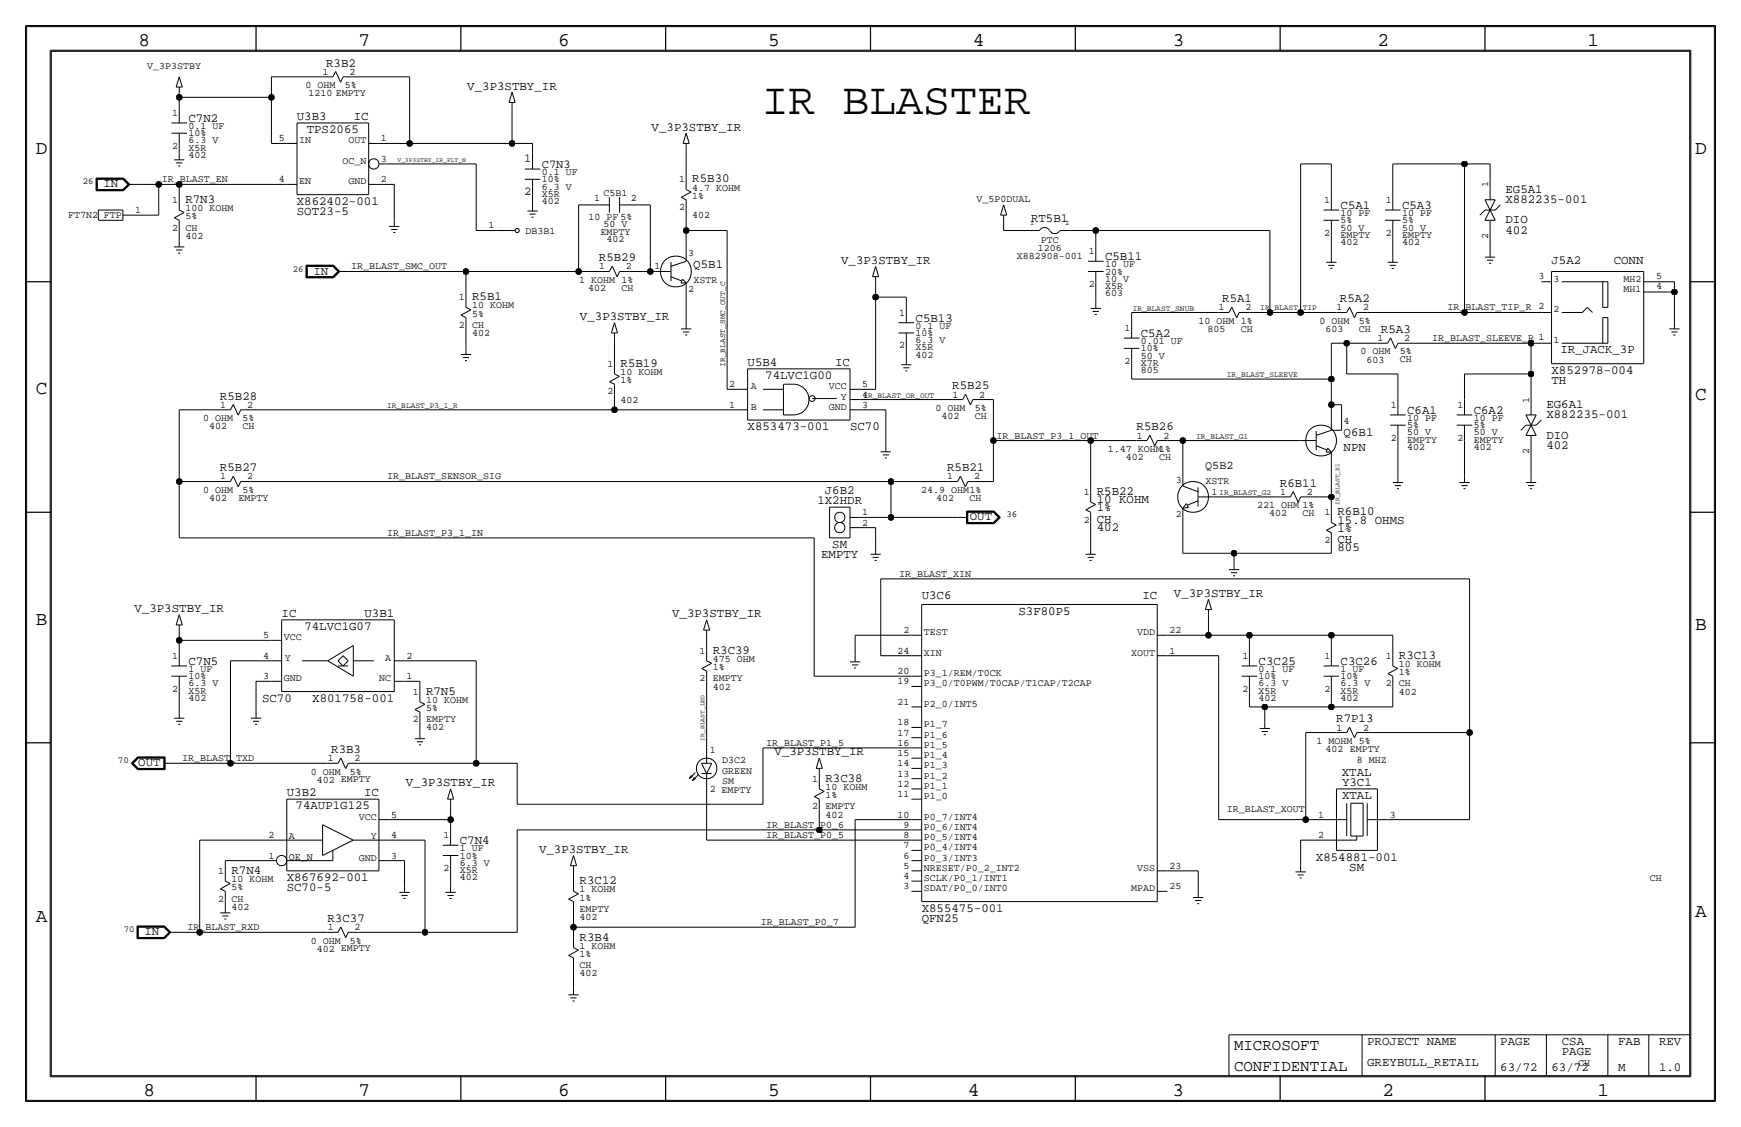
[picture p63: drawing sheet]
<svg xmlns="http://www.w3.org/2000/svg" width="432mm" height="279mm" viewBox="0 0 432 279" stroke-linecap="round" stroke-linejoin="round" font-family="sans-serif">
<defs><g id="words">
<text font-size="11.1" x="188.9" y="28.1">IR BLASTER</text>
<g font-size="4.8">
<text x="34.3" y="11.4">8</text>
<text x="88.9" y="11.4">7</text>
<text x="138.5" y="11.4">6</text>
<text x="190.5" y="11.4">5</text>
<text x="241.3" y="11.4">4</text>
<text x="290.8" y="11.4">3</text>
<text x="341.6" y="11.4">2</text>
<text x="393.7" y="11.4">1</text>
<text x="8.9" y="38.1">D</text>
<text x="420.4" y="38.1">D</text>
<text x="8.9" y="97.8">C</text>
<text x="420.4" y="99.1">C</text>
<text x="8.9" y="154.9">B</text>
<text x="420.4" y="156.2">B</text>
<text x="420.4" y="227.3">A</text>
<text x="8.9" y="228.6">A</text>
<text x="35.6" y="271.8">8</text>
<text x="88.9" y="271.8">7</text>
<text x="138.4" y="271.8">6</text>
<text x="190.5" y="271.8">5</text>
<text x="240" y="271.8">4</text>
<text x="290.8" y="271.8">3</text>
<text x="342.9" y="271.8">2</text>
<text x="396.2" y="271.8">1</text>
</g>
<g font-size="3.9">
<text x="306.1" y="260.4">MICROSOFT</text>
<text x="306.1" y="265.4">CONFIDENTIAL</text>
</g>
<g font-size="3.1">
<text x="80.9" y="16.5">R3B2</text>
<text x="115.9" y="22.2">V_3P3STBY_IR</text>
<text x="73.6" y="29.7">U3B3</text>
<text x="87.7" y="29.7">IC</text>
<text x="46.7" y="30.2">C7N2</text>
<text x="76.1" y="33">TPS2065</text>
<text x="161.6" y="32.4">V_3P3STBY_IR</text>
<text x="25.7" y="46.5">IN</text>
<text x="171.7" y="45.2">R5B30</text>
<text x="373.4" y="47.8">EG5A1</text>
<text x="46" y="50.3">R7N3</text>
<text x="73.6" y="53.3">SOT23-5</text>
<text x="73.6" y="50.8">X862402-001</text>
<text x="332.5" y="51.8">C5A1</text>
<text x="347.7" y="51.8">C5A3</text>
<text x="373.4" y="50.3">X882235-001</text>
<text x="255.7" y="55.1">RT5B1</text>
<text x="373.4" y="55.4">DIO</text>
<text x="373.4" y="57.9">402</text>
<text x="148.5" y="64.8">R5B29</text>
<text x="208.6" y="65.4">V_3P3STBY_IR</text>
<text x="274.1" y="64.5">C5B11</text>
<text x="384.8" y="65.5">J5A2</text>
<text x="400.2" y="65.5">CONN</text>
<text x="77.7" y="68.1">IN</text>
<text x="172" y="66.5">Q5B1</text>
<text x="117.1" y="74.4">R5B1</text>
<text x="303.1" y="74.9">R5A1</text>
<text x="332.3" y="74.9">R5A2</text>
<text x="143.8" y="79.3">V_3P3STBY_IR</text>
<text x="227.1" y="79.8">C5B13</text>
<text x="283" y="83.6">C5A2</text>
<text x="342.5" y="82.5">R5A3</text>
<text x="387" y="87.6">IR_JACK_3P</text>
<text x="153.9" y="90.9">R5B19</text>
<text x="185.4" y="90.7">U5B4</text>
<text x="189.8" y="94">74LVC1G00</text>
<text x="207.1" y="90.7">IC</text>
<text x="384.8" y="92.7">X852978-004</text>
<text x="384.8" y="95.2">TH</text>
<text x="54.6" y="99.1">R5B28</text>
<text x="236.2" y="96.5">R5B25</text>
<text x="383.5" y="101.1">EG6A1</text>
<text x="185.4" y="106.7">X853473-001</text>
<text x="210.8" y="106.7">SC70</text>
<text x="281.9" y="106.7">R5B26</text>
<text x="349" y="102.6">C6A1</text>
<text x="365.5" y="102.6">C6A2</text>
<text x="383.5" y="103.6">X882235-001</text>
<text x="333.2" y="111.8">NPN</text>
<text x="333.2" y="108.2">Q6B1</text>
<text x="383.5" y="108.7">DIO</text>
<text x="383.5" y="111.3">402</text>
<text x="54.6" y="116.8">R5B27</text>
<text x="234.9" y="116.8">R5B21</text>
<text x="202.7" y="125">1X2HDR</text>
<text x="204.6" y="122.4">J6B2</text>
<text x="272" y="124.7">10 KOHM</text>
<text x="272" y="122.7">R5B22</text>
<text x="317.4" y="120.6">R6B11</text>
<text x="240.5" y="129">OUT</text>
<text x="272" y="129.5">CH</text>
<text x="272" y="131.6">402</text>
<text x="272" y="126.7">1%</text>
<text x="331.7" y="129.8">15.8 OHMS</text>
<text x="331.7" y="131.8">1%</text>
<text x="331.7" y="127.8">R6B10</text>
<text x="206.4" y="135.9">SM</text>
<text x="331.7" y="134.6">CH</text>
<text x="331.7" y="136.7">805</text>
<text x="203.7" y="138.4">EMPTY</text>
<text x="228.6" y="148.6">U3C6</text>
<text x="283.3" y="148.6">IC</text>
<text x="291.2" y="147.9">V_3P3STBY_IR</text>
<text x="33.4" y="151.7">V_3P3STBY_IR</text>
<text x="69.8" y="152.9">IC</text>
<text x="90.4" y="152.9">U3B1</text>
<text x="166.7" y="153">V_3P3STBY_IR</text>
<text x="252.6" y="152.4">S3F80P5</text>
<text x="75.5" y="156.2">74LVC1G07</text>
<text x="46.7" y="164.8">C7N5</text>
<text x="176.8" y="162.1">R3C39</text>
<text x="312.2" y="164.8">C3C25</text>
<text x="332.5" y="164.8">C3C26</text>
<text x="347" y="163.3">R3C13</text>
<text x="65" y="174">SC70</text>
<text x="77.4" y="174">X801758-001</text>
<text x="105.7" y="172.2">R7N5</text>
<text x="331.4" y="179.1">R7P13</text>
<text x="34.3" y="190">OUT</text>
<text x="82.2" y="186.7">R3B3</text>
<text x="192.1" y="187.3">V_3P3STBY_IR</text>
<text x="71.1" y="197.4">U3B2</text>
<text x="90.3" y="197.4">IC</text>
<text x="100.7" y="194.9">V_3P3STBY_IR</text>
<text x="204.7" y="193.8">R3C38</text>
<text x="332.8" y="192.3">XTAL</text>
<text x="332.8" y="194.8">Y3C1</text>
<text x="73.3" y="200.7">74AUP1G125</text>
<text x="332.9" y="198.1">XTAL</text>
<text x="114" y="209.3">C7N4</text>
<text x="133.7" y="211.4">V_3P3STBY_IR</text>
<text x="326.4" y="213.4">X854881-001</text>
<text x="334.7" y="215.9">SM</text>
<text x="57.4" y="216.7">R7N4</text>
<text x="71.1" y="221">SC70-5</text>
<text x="71.1" y="218.4">X867692-001</text>
<text x="143.8" y="219.2">R3C12</text>
<text x="228.6" y="226.1">X855475-001</text>
<text x="35.8" y="231.9">IN</text>
<text x="81.2" y="228.6">R3C37</text>
<text x="143.8" y="233.2">R3B4</text>
<text x="228.6" y="228.6">QFN25</text>
<text x="339.1" y="259.1">PROJECT NAME</text>
<text x="372.1" y="259.1">PAGE</text>
<text x="387.4" y="259.1">CSA</text>
<text x="387.4" y="261.6">PAGE</text>
<text x="401.3" y="259.1">FAB</text>
<text x="411.5" y="259.1">REV</text>
<text x="339.1" y="264.2">GREYBULL_RETAIL</text>
<text x="372.1" y="265.4">63/72</text>
<text x="384.8" y="265.4">63/72</text>
<text x="401.3" y="265.4">M</text>
<text x="411.5" y="265.4">1.0</text>
</g>
<g font-size="3">
<text x="130" y="40.1">1</text>
<text x="134.4" y="41.7">C7N3</text>
<text x="130" y="48.3">2</text>
</g>
<text font-size="2.9" x="298.9" y="116.4">Q5B2</text>
<g font-size="2.5">
<text x="36.5" y="17.1">V_3P3STBY</text>
<text x="75.8" y="21.8">0 OHM</text>
<text x="76.5" y="23.9">1210 EMPTY</text>
<text x="80" y="18.5">1</text>
<text x="85.5" y="21.8">5%</text>
<text x="86.7" y="18.5">2</text>
<text x="42.7" y="28.7">1</text>
<text x="46.7" y="35.6">6.3 V</text>
<text x="46.7" y="33.8">10%</text>
<text x="46.7" y="32">0.1 UF</text>
<text x="69.1" y="35.1">5</text>
<text x="74.2" y="35.6">IN</text>
<text x="86.5" y="35.6">OUT</text>
<text x="94.5" y="35.1">1</text>
<text x="42.7" y="36.8">2</text>
<text x="46.7" y="39.1">402</text>
<text x="46.7" y="37.3">X5R</text>
<text x="85" y="40.6">OC_N</text>
<text x="94.5" y="40.1">3</text>
<text x="40.1" y="45.2">IR_BLAST_EN</text>
<text x="69.1" y="45.2">4</text>
<text x="74.2" y="45.7">EN</text>
<text x="86.5" y="45.7">GND</text>
<text x="94.5" y="45.2">2</text>
<text x="134.4" y="47">6.3 V</text>
<text x="134.4" y="45.2">10%</text>
<text x="134.4" y="43.4">0.1 UF</text>
<text x="168.4" y="45.2">1</text>
<text x="171.7" y="47.2">4.7 KOHM</text>
<text x="369.1" y="46.5" transform="rotate(-90 369.1 46.5)">1</text>
<text x="33.5" y="52.8">1</text>
<text x="42.7" y="50.3">1</text>
<text x="46" y="52.3">100 KOHM</text>
<text x="134.4" y="48.8">X5R</text>
<text x="134.4" y="50.5">402</text>
<text x="147.4" y="49.8">1</text>
<text x="149.7" y="48.5">C5B1</text>
<text x="156.5" y="49.8">2</text>
<text x="168.4" y="52.1">2</text>
<text x="171.7" y="49.3">1%</text>
<text x="242.2" y="50.1">V_5P0DUAL</text>
<text x="328.5" y="50.3">1</text>
<text x="332.5" y="53.6">10 PF</text>
<text x="343.7" y="50.3">1</text>
<text x="347.7" y="53.6">10 PF</text>
<text x="16.9" y="54.1">FT7N2</text>
<text x="25.8" y="54.1">FTP</text>
<text x="42.7" y="57.2">2</text>
<text x="46" y="57.2">CH</text>
<text x="46" y="59.2">402</text>
<text x="46" y="54.4">5%</text>
<text x="121.2" y="56.6">1</text>
<text x="130.3" y="57.9">DB3B1</text>
<text x="146" y="54.6">10 PF 5%</text>
<text x="148.9" y="58.2">EMPTY</text>
<text x="149.7" y="56.4">50 V</text>
<text x="150.4" y="59.9">402</text>
<text x="171.7" y="54.1">402</text>
<text x="328.5" y="58.4">2</text>
<text x="332.5" y="55.4">5%</text>
<text x="332.5" y="57.2">50 V</text>
<text x="332.5" y="58.9">EMPTY</text>
<text x="343.7" y="58.4">2</text>
<text x="347.7" y="55.4">5%</text>
<text x="347.7" y="57.2">50 V</text>
<text x="347.7" y="58.9">EMPTY</text>
<text x="369.1" y="59.1" transform="rotate(-90 369.1 59.1)">2</text>
<text x="170.7" y="63.5">3</text>
<text x="252.2" y="64.3">X882908-001</text>
<text x="257.4" y="62.2">1206</text>
<text x="258.1" y="60.2">PTC</text>
<text x="270" y="63">1</text>
<text x="332.5" y="60.7">402</text>
<text x="347.7" y="60.7">402</text>
<text x="87.1" y="66.8">IR_BLAST_SMC_OUT</text>
<text x="143.6" y="70.1">1 KOHM 1%</text>
<text x="148.6" y="66.8">1</text>
<text x="155.2" y="66.8">2</text>
<text x="162.3" y="66.8">1</text>
<text x="172" y="70.2">XSTR</text>
<text x="270" y="71.1">2</text>
<text x="274.1" y="71.6">X5R</text>
<text x="274.1" y="66.3">10 UF</text>
<text x="274.1" y="68.1">20%</text>
<text x="274.1" y="69.8">10 V</text>
<text x="381.5" y="69.1">3</text>
<text x="385.3" y="69.8">3</text>
<text x="402.7" y="69.8">MH2</text>
<text x="410.7" y="69.1">5</text>
<text x="410.7" y="71.6">4</text>
<text x="113.8" y="74.4">1</text>
<text x="117.1" y="76.5">10 KOHM</text>
<text x="145.8" y="72.1">402</text>
<text x="154.1" y="72">CH</text>
<text x="170.7" y="72.4">2</text>
<text x="274.1" y="73.4">603</text>
<text x="302.2" y="77">1</text>
<text x="308.9" y="77">2</text>
<text x="331.5" y="77">1</text>
<text x="338.1" y="77">2</text>
<text x="359" y="77">IR_BLAST_TIP_R 2</text>
<text x="385.3" y="77.5">2</text>
<text x="402.7" y="72.4">MH1</text>
<text x="113.8" y="81.3">2</text>
<text x="117.1" y="81.3">CH</text>
<text x="117.1" y="83.3">402</text>
<text x="117.1" y="78.5">5%</text>
<text x="223" y="78.2">1</text>
<text x="227.1" y="83.3">10%</text>
<text x="227.1" y="81.5">0.1 UF</text>
<text x="278.9" y="82">1</text>
<text x="297.3" y="80.3">10 OHM 1%</text>
<text x="299.5" y="82.3">805</text>
<text x="307.8" y="82.2">CH</text>
<text x="327.2" y="80.3">0 OHM</text>
<text x="328.7" y="82.3">603</text>
<text x="337" y="82.2">CH</text>
<text x="337" y="80.3">5%</text>
<text x="223" y="86.4">2</text>
<text x="227.1" y="86.9">X5R</text>
<text x="227.1" y="88.6">402</text>
<text x="227.1" y="85.1">6.3 V</text>
<text x="283" y="85.3">0.01 UF</text>
<text x="283" y="87.1">10%</text>
<text x="283" y="88.9">50 V</text>
<text x="337.4" y="87.9">0 OHM</text>
<text x="338.9" y="89.9">603</text>
<text x="341.6" y="84.6">1</text>
<text x="347.2" y="89.8">CH</text>
<text x="347.2" y="87.9">5%</text>
<text x="348.3" y="84.6">2</text>
<text x="355.2" y="84.6">IR_BLAST_SLEEVE_R 1</text>
<text x="385.3" y="85.1">1</text>
<text x="150.7" y="90.9">1</text>
<text x="153.9" y="93">10 KOHM</text>
<text x="153.9" y="95">1%</text>
<text x="278.9" y="90.2">2</text>
<text x="283" y="92.5">805</text>
<text x="283" y="90.7">X7R</text>
<text x="54.6" y="101.1">1</text>
<text x="61.3" y="101.1">2</text>
<text x="150.7" y="97.8">2</text>
<text x="153.9" y="99.8">402</text>
<text x="180.9" y="101.1">1</text>
<text x="180.9" y="96">2</text>
<text x="186.2" y="101.6">B</text>
<text x="186.2" y="96.5">A</text>
<text x="205.6" y="101.6">GND</text>
<text x="205.6" y="96.5">VCC</text>
<text x="208.6" y="99.1">Y</text>
<text x="213.9" y="98.6">4</text>
<text x="213.9" y="96">5</text>
<text x="213.9" y="101.1">3</text>
<text x="232" y="101.9">0 OHM</text>
<text x="236.2" y="98.6">1</text>
<text x="241.7" y="101.9">5%</text>
<text x="242.9" y="98.6">2</text>
<text x="345" y="101.1">1</text>
<text x="361.5" y="101.1">1</text>
<text x="379.2" y="99.8" transform="rotate(-90 379.2 99.8)">1</text>
<text x="50.4" y="104.4">0 OHM</text>
<text x="51.9" y="106.4">402</text>
<text x="60.1" y="106.3">CH</text>
<text x="60.1" y="104.4">5%</text>
<text x="233.5" y="103.9">402</text>
<text x="241.7" y="103.8">CH</text>
<text x="333.3" y="105.2">4</text>
<text x="349" y="106.2">5%</text>
<text x="349" y="104.4">10 PF</text>
<text x="349" y="108">50 V</text>
<text x="365.5" y="104.4">10 PF</text>
<text x="365.5" y="106.2">5%</text>
<text x="365.5" y="108">50 V</text>
<text x="247.1" y="108.7">IR_BLAST_P3_1_OUT</text>
<text x="274.7" y="112">1.47 KOHM1%</text>
<text x="281.9" y="108.7">1</text>
<text x="287.5" y="113.9">CH</text>
<text x="288.6" y="108.7">2</text>
<text x="345" y="109.2">2</text>
<text x="349" y="111.5">402</text>
<text x="349" y="109.7">EMPTY</text>
<text x="361.5" y="109.2">2</text>
<text x="365.5" y="111.5">402</text>
<text x="365.5" y="109.7">EMPTY</text>
<text x="379.2" y="112.5" transform="rotate(-90 379.2 112.5)">2</text>
<text x="54.6" y="118.9">1</text>
<text x="61.3" y="118.9">2</text>
<text x="96" y="118.9">IR_BLAST_SENSOR_SIG</text>
<text x="234.9" y="118.9">1</text>
<text x="241.6" y="118.9">2</text>
<text x="279.2" y="114">402</text>
<text x="291.6" y="119.6">3</text>
<text x="50.4" y="122.2">0 OHM</text>
<text x="51.9" y="124.2">402</text>
<text x="59.2" y="124.1">EMPTY</text>
<text x="60.1" y="122.2">5%</text>
<text x="228.5" y="122.2">24.9 OHM1%</text>
<text x="232.2" y="124.2">402</text>
<text x="240.5" y="124.1">CH</text>
<text x="268.8" y="122.7">1</text>
<text x="299" y="120">XSTR</text>
<text x="300.5" y="122.7">1</text>
<text x="311.8" y="126">221 OHM 1%</text>
<text x="317.5" y="122.7">1</text>
<text x="324.2" y="122.7">2</text>
<text x="213.9" y="130.3">2</text>
<text x="213.9" y="127.8">1</text>
<text x="268.8" y="129.5">2</text>
<text x="291.6" y="128.3">2</text>
<text x="314.8" y="128">402</text>
<text x="323" y="127.9">CH</text>
<text x="328.5" y="127.8">1</text>
<text x="96" y="132.8">IR_BLAST_P3_1_IN</text>
<text x="328.5" y="134.6">2</text>
<text x="223" y="143">IR_BLAST_XIN</text>
<text x="65.3" y="158.2">5</text>
<text x="70.4" y="158.7">VCC</text>
<text x="224.1" y="157">2</text>
<text x="229.1" y="157.5">TEST</text>
<text x="282" y="157.5">VDD</text>
<text x="290.1" y="157">22</text>
<text x="42.7" y="163.3">1</text>
<text x="46.7" y="166.6">1 UF</text>
<text x="65.3" y="163.3">4</text>
<text x="70.6" y="163.8">Y</text>
<text x="95.5" y="163.8">A</text>
<text x="100.8" y="163.3">2</text>
<text x="173.5" y="162.1">1</text>
<text x="176.8" y="164.1">475 OHM</text>
<text x="176.8" y="166.1">1%</text>
<text x="222.6" y="162.1">24</text>
<text x="222.6" y="167.1">20</text>
<text x="229.1" y="167.6">P3_1/REM/T0CK</text>
<text x="229.1" y="162.6">XIN</text>
<text x="280.6" y="162.6">XOUT</text>
<text x="290.1" y="162.1">1</text>
<text x="308.1" y="163.3">1</text>
<text x="312.2" y="166.6">0.1 UF</text>
<text x="328.5" y="163.3">1</text>
<text x="332.5" y="166.6">1 UF</text>
<text x="343.7" y="163.3">1</text>
<text x="347" y="167.4">1%</text>
<text x="347" y="165.4">10 KOHM</text>
<text x="42.7" y="171.5">2</text>
<text x="46.7" y="172">X5R</text>
<text x="46.7" y="173.7">402</text>
<text x="46.7" y="168.4">10%</text>
<text x="46.7" y="170.2">6.3 V</text>
<text x="65.3" y="168.4">3</text>
<text x="70.4" y="168.9">GND</text>
<text x="94" y="168.9">NC</text>
<text x="100.8" y="168.4">1</text>
<text x="102.4" y="172.2">1</text>
<text x="173.5" y="168.9">2</text>
<text x="176.8" y="168.9">EMPTY</text>
<text x="176.8" y="170.9">402</text>
<text x="222.6" y="169.7">19</text>
<text x="229.1" y="170.2">P3_0/T0PWM/T0CAP/T1CAP/T2CAP</text>
<text x="308.1" y="171.5">2</text>
<text x="312.2" y="173.7">402</text>
<text x="312.2" y="170.2">6.3 V</text>
<text x="312.2" y="168.4">10%</text>
<text x="312.2" y="172">X5R</text>
<text x="328.5" y="171.5">2</text>
<text x="332.5" y="168.4">10%</text>
<text x="332.5" y="173.7">402</text>
<text x="332.5" y="172">X5R</text>
<text x="332.5" y="170.2">6.3 V</text>
<text x="343.7" y="170.2">2</text>
<text x="347" y="170.2">CH</text>
<text x="347" y="172.2">402</text>
<text x="102.4" y="179.1">2</text>
<text x="105.7" y="174.2">10 KOHM</text>
<text x="105.7" y="176.3">5%</text>
<text x="105.7" y="179.1">EMPTY</text>
<text x="222.6" y="174.8">21</text>
<text x="222.6" y="179.8">18</text>
<text x="229.1" y="175.3">P2_0/INT5</text>
<text x="105.7" y="181.1">402</text>
<text x="190" y="184.9">IR_BLAST_P1_5</text>
<text x="222.6" y="182.4">17</text>
<text x="222.6" y="184.9">16</text>
<text x="229.1" y="185.4">P1_5</text>
<text x="229.1" y="180.3">P1_7</text>
<text x="229.1" y="182.9">P1_6</text>
<text x="326.5" y="184.4">1 MOHM 5%</text>
<text x="331.5" y="181.1">1</text>
<text x="338.1" y="181.1">2</text>
<text x="45.2" y="188.7">IR_BLAST_TXD</text>
<text x="81.3" y="188.7">1</text>
<text x="87.9" y="188.7">2</text>
<text x="176" y="186.7">1</text>
<text x="179.1" y="189.2">D3C2</text>
<text x="179.1" y="191.8">GREEN</text>
<text x="222.6" y="187.5">15</text>
<text x="222.6" y="190">14</text>
<text x="229.1" y="190.5">P1_3</text>
<text x="229.1" y="188">P1_4</text>
<text x="328.7" y="186.4">402 EMPTY</text>
<text x="336.5" y="189.2">8 MHZ</text>
<text x="77.1" y="192">0 OHM</text>
<text x="78.5" y="194.1">402 EMPTY</text>
<text x="86.8" y="192">5%</text>
<text x="176" y="196.3">2 EMPTY</text>
<text x="179.1" y="194.3">SM</text>
<text x="201.5" y="193.8">1</text>
<text x="204.7" y="197.9">1%</text>
<text x="204.7" y="195.8">10 KOHM</text>
<text x="222.6" y="192.5">13</text>
<text x="222.6" y="195.1">12</text>
<text x="222.6" y="197.6">11</text>
<text x="229.1" y="195.6">P1_1</text>
<text x="229.1" y="193">P1_2</text>
<text x="89" y="203.2">VCC</text>
<text x="97" y="202.7">5</text>
<text x="201.5" y="200.7">2</text>
<text x="204.7" y="202.7">402</text>
<text x="204.7" y="200.7">EMPTY</text>
<text x="222.6" y="202.7">10</text>
<text x="229.1" y="203.2">P0_7/INT4</text>
<text x="229.1" y="198.1">P1_0</text>
<text x="304.3" y="201.4">IR_BLAST_XOUT</text>
<text x="326.9" y="202.7">1</text>
<text x="344.7" y="202.7">3</text>
<text x="66.6" y="207.8">2</text>
<text x="71.6" y="208">A</text>
<text x="92" y="208">Y</text>
<text x="97" y="207.8">4</text>
<text x="110" y="207.8">1</text>
<text x="190" y="207.8">IR_BLAST_P0_5</text>
<text x="190" y="205.2">IR_BLAST_P0_6</text>
<text x="224.1" y="205.2">9</text>
<text x="224.1" y="207.8">8</text>
<text x="229.1" y="205.7">P0_6/INT4</text>
<text x="229.1" y="208.3">P0_5/INT4</text>
<text x="326.9" y="207.8">2</text>
<text x="66.6" y="212.9">1</text>
<text x="71.6" y="213.1">OE_N</text>
<text x="89" y="213.4">GND</text>
<text x="97" y="212.9">3</text>
<text x="110" y="215.9">2</text>
<text x="114" y="214.6">6.3 V</text>
<text x="114" y="211.1">1 UF</text>
<text x="114" y="212.9">10%</text>
<text x="224.1" y="210.3">7</text>
<text x="224.1" y="212.9">6</text>
<text x="224.1" y="215.4">5</text>
<text x="229.1" y="210.8">P0_4/INT4</text>
<text x="229.1" y="213.4">P0_3/INT3</text>
<text x="229.1" y="215.9">NRESET/P0_2_INT2</text>
<text x="282" y="215.9">VSS</text>
<text x="290.1" y="215.4">23</text>
<text x="54.1" y="216.7">1</text>
<text x="57.4" y="218.7">10 KOHM</text>
<text x="57.4" y="220.7">5%</text>
<text x="114" y="216.4">X5R</text>
<text x="114" y="218.2">402</text>
<text x="143.8" y="221.2">1 KOHM</text>
<text x="224.1" y="220.5">3</text>
<text x="224.1" y="217.9">4</text>
<text x="229.1" y="221">SDAT/P0_0/INT0</text>
<text x="229.1" y="218.4">SCLK/P0_1/INT1</text>
<text x="280.6" y="221">MPAD</text>
<text x="290.1" y="220.5">25</text>
<text x="409.2" y="218.4">CH</text>
<text x="54.1" y="223.5">2</text>
<text x="57.4" y="225.6">402</text>
<text x="57.4" y="223.5">CH</text>
<text x="143.8" y="223.3">1%</text>
<text x="143.8" y="226.1">EMPTY</text>
<text x="46.5" y="230.6">IR_BLAST_RXD</text>
<text x="77.1" y="233.9">0 OHM</text>
<text x="81.3" y="230.6">1</text>
<text x="86.8" y="233.9">5%</text>
<text x="87.9" y="230.6">2</text>
<text x="143.8" y="228.1">402</text>
<text x="188.7" y="229.4">IR_BLAST_P0_7</text>
<text x="78.5" y="236">402 EMPTY</text>
<text x="143.8" y="237.2">1%</text>
<text x="143.8" y="235.2">1 KOHM</text>
<text x="143.8" y="242.1">402</text>
<text x="143.8" y="240">CH</text>
<text x="391.4" y="264.2">CH</text>
</g>
<g font-size="2.3">
<text x="20.5" y="45.7">26</text>
<text x="72.6" y="67.3">26</text>
<text x="249.6" y="128.3">36</text>
<text x="29.3" y="189.2">70</text>
<text x="30.7" y="231.1">70</text>
</g>
<g font-size="2">
<text x="280.9" y="77">IR_BLAST_SNUB</text>
<text x="312.6" y="77">IR_BLAST_TIP</text>
<text x="179.8" y="90.9" transform="rotate(-90 179.8 90.9)">IR_BLAST_SMC_OUT_C</text>
<text x="304.3" y="93.5">IR_BLAST_SLEEVE</text>
<text x="96" y="101.1">IR_BLAST_P3_1_R</text>
<text x="214.1" y="98.6">IR_BLAST_OR_OUT</text>
<text x="296.7" y="108.7">IR_BLAST_G1</text>
<text x="302.4" y="122.7">IR_BLAST_G2</text>
</g>
<g font-size="1.7">
<text x="255.5" y="55.9">1</text>
<text x="264.2" y="55.9">2</text>
</g>
<g font-size="1.6">
<text x="98.6" y="40.1">V_3P3STBY_IR_FLT_N</text>
<text x="332.2" y="125.2" transform="rotate(-90 332.2 125.2)">IR_BLAST_E1</text>
<text x="174.8" y="183.6" transform="rotate(-90 174.8 183.6)">IR_BLAST_LED</text>
</g>
</g></defs>
<!-- layer: Nets -->
<g fill="none" stroke="#000" stroke-width=".25">
<path d="M67.3 19.1v5zM67.3 19.1h12.7zM87.6 19.1h14zM101.6 19v16.6zM44.4 24.1h22.9zM44.4 22.9v1.2zM44.4 24.1v2.6zM44.4 36.8v1.3zM67.3 24.1v11.5zM67.3 35.6h3.8zM94 35.6h7.6zM101.6 35.6h25.4z"/>
<path d="M127 35.6h5.1zM127 26.7v8.9zM132.1 35.6v2.5zM170.2 36.8v7.7zM33 53.3h6.4zM34.3 45.7h5.1zM39.4 45.7h5.1zM39.4 45.7v7.6zM44.4 57.2v2.5zM44.4 45.7v3.8zM44.4 45.7h26.7zM94 45.7h3.8z"/>
<path d="M94 40.6h24.1zM97.8 45.7v8.9zM118.1 40.6v16.6zM118.1 57.2h5.1zM132.1 48.3v2.5zM143.5 50.8h3.8zM143.5 50.8v16.5zM157.5 50.8h3.8zM161.3 50.8v16.5zM170.2 57.2h10.1zM170.2 52.1v5zM170.2 57.2v5z"/>
<path d="M180.3 57.1v39.4zM248.9 54.6v2.5zM248.9 57.2h6.4zM265.4 57.2h6.4zM271.8 57.2h43.2zM271.8 57.2v3.8zM315 57.1v20.4zM322.6 40.6v36.9zM322.6 40.6h7.6zM330.2 58.4v5.1zM330.2 40.6v7.7zM345.4 58.4v5.1z"/>
<path d="M345.4 40.6h17.8zM345.4 40.6v7.7zM363.2 40.6v36.9zM363.2 40.6h6.4zM369.6 57.2v5zM369.6 40.6v6.4zM86.4 67.3h29.2zM115.6 67.3v6.4zM115.6 67.3h27.9zM143.5 67.3h5.1zM156.2 67.3h5.1zM161.3 67.3h1.3z"/>
<path d="M170.2 72.4v7.6zM217.2 69.8v3.9zM217.2 73.7v22.8zM217.2 73.7h7.6zM224.8 73.7v2.5zM271.8 71.1v3.8zM280.7 77.5v2.5zM280.7 77.5h21.6zM309.9 77.5h5.1zM315 77.5h7.6zM322.6 77.5h8.9zM339.1 77.5h24.1z"/>
<path d="M363.2 77.5h19.1zM410.2 69.8h5.1zM410.2 72.4h5.1zM415.3 72.4v7.6zM415.3 69.9v2.5zM115.6 81.3v5.1zM152.4 83.8v6.4zM152.4 97.8v3.8zM180.3 96.5h2.6zM213.4 96.5h3.8zM213.4 99.1h22.8zM224.8 86.4v2.5z"/>
<path d="M243.8 99.1h2.6zM246.4 99.1v10.1zM280.7 90.2v3.8zM280.7 94h49.5zM330.2 94v6.3zM330.2 85.1v8.9zM330.2 85.1h3.8zM334 85.1h7.6zM334 85.1v7.6zM334 92.7h12.7zM346.7 92.7v6.4zM349.2 85.1h30.5z"/>
<path d="M363.2 92.7h16.5zM363.2 92.7v6.4zM379.7 85.1h2.6zM379.7 85.1v7.6zM379.7 92.7v7.6zM44.4 119.4v13.9zM44.4 101.6v17.8zM44.4 119.4h10.2zM44.4 101.6h10.2zM62.2 119.4h158.8zM62.2 101.6h90.2zM152.4 101.6h30.5z"/>
<path d="M213.4 101.6h6.3zM219.7 101.6v8.9zM221 119.4v8.9zM221 119.4h14zM242.6 119.4h3.8zM246.4 109.2v10.2zM246.4 109.2h24.1zM270.5 109.2v12.7zM270.5 109.2h11.4zM289.6 109.2h3.8zM293.4 109.2v8.9zM293.4 109.2h29.2z"/>
<path d="M330.2 100.3v3.8zM330.2 114.3v8.9zM330.2 100.3h2.5zM332.7 100.3v3.8zM346.7 109.2v8.9zM363.2 109.2v8.9zM379.7 110.5v7.6zM44.5 133.3h157.4zM201.9 133.3v34.3zM213.4 130.8h3.8zM213.4 128.3h7.6zM217.2 130.8v5.1z"/>
<path d="M221 128.3h16.5zM270.5 129.5v6.4zM293.4 137.2h12.7zM293.4 128.3v8.9zM301 123.2h16.5zM306.1 137.2h24.1zM306.1 137.2v2.5zM325.1 123.2h5.1zM330.2 134.6v2.6zM330.2 123.2v3.8zM44.4 156.2v2.6zM44.4 158.8h22.9z"/>
<path d="M44.4 158.7v2.6zM175.3 157.5v3.8zM212.1 157.5h14zM212.1 157.5v5.1zM218.4 143.5v19.1zM218.4 143.5h146.1zM289.6 157.5h10.1zM299.7 157.5h10.2zM299.7 152.4v5.1zM309.9 157.5h20.3zM309.9 157.5v3.8zM330.2 157.5v3.8z"/>
<path d="M330.2 157.5h15.2zM345.4 157.5v5.1zM364.5 143.5v38.1zM44.4 171.4v5.1zM57.1 163.8v25.4zM57.1 163.8h10.2zM63.5 168.9v7.6zM63.5 168.9h3.8zM100.3 168.9h3.8zM100.3 163.8h17.8zM104.1 179.1v2.5zM104.1 168.9v2.5z"/>
<path d="M118.1 163.8v25.4zM175.3 168.9v16.5zM201.9 167.6h24.2zM218.4 162.6h7.7zM289.6 162.6h12.7zM302.3 162.6v40.6zM309.9 175.3h3.8zM309.9 171.4v3.9zM313.7 175.3h16.5zM313.7 175.3v3.8zM330.2 171.4v3.9zM330.2 175.3h15.2z"/>
<path d="M345.4 170.2v5.1zM43.2 189.2h13.9zM57.1 189.2h24.2zM88.9 189.2h29.2zM111.8 199.4v3.8zM118.1 189.2h10.2zM128.3 199.4h60.9zM128.3 189.2v10.2zM175.3 195.6v12.7zM189.2 185.4h36.9zM189.2 185.4v14zM203.2 191.8v1.2z"/>
<path d="M323.8 181.6h7.7zM323.8 181.6v21.6zM339.1 181.6h25.4zM364.5 181.6v21.6zM49.5 208.3v22.8zM49.5 208.3h19.1zM55.9 213.4v2.5zM55.9 213.4h12.7zM96.5 213.4h3.8zM96.5 203.2h15.3zM96.5 208.3h8.9zM100.3 213.4v6.3z"/>
<path d="M105.4 208.3v22.8zM111.8 215.9v3.8zM111.8 203.2v2.5zM128.3 205.7h74.9zM128.3 205.7v25.4zM142.2 215.9v2.5zM175.3 208.3h50.8zM203.2 200.7v5zM203.2 205.7h22.9zM212.1 203.2v26.7zM212.1 203.2h14zM289.6 215.9h7.6z"/>
<path d="M297.2 215.9v5.1zM302.3 203.2h21.5zM322.6 208.3h6.3zM322.6 208.3v6.3zM323.8 203.2h5.1zM344.2 203.2h20.3zM44.4 231.1h5.1zM49.5 231.1h31.8zM55.9 223.5v1.3zM88.9 231.1h16.5zM105.4 231.1h22.9zM142.2 229.9v2.5z"/>
<path d="M142.2 226.1v3.8zM142.2 229.9h69.9zM142.2 240v5.1z"/>
</g>
<g fill="#000" stroke="#000" stroke-width=".25">
<circle cx="44.4" cy="24.1" r=".72"/>
<circle cx="67.3" cy="24.1" r=".72"/>
<circle cx="101.6" cy="35.6" r=".72"/>
<circle cx="127" cy="35.6" r=".72"/>
<circle cx="39.4" cy="45.7" r=".72"/>
<circle cx="44.4" cy="45.7" r=".72"/>
<circle cx="170.2" cy="57.2" r=".72"/>
<circle cx="271.8" cy="57.2" r=".72"/>
<circle cx="363.2" cy="40.6" r=".72"/>
<circle cx="115.6" cy="67.3" r=".72"/>
<circle cx="143.5" cy="67.3" r=".72"/>
<circle cx="161.3" cy="67.3" r=".72"/>
<circle cx="217.2" cy="73.7" r=".72"/>
<circle cx="315" cy="77.5" r=".72"/>
<circle cx="322.6" cy="77.5" r=".72"/>
<circle cx="363.2" cy="77.5" r=".72"/>
<circle cx="415.3" cy="72.4" r=".72"/>
<circle cx="330.2" cy="94" r=".72"/>
<circle cx="334" cy="85.1" r=".72"/>
<circle cx="379.7" cy="85.1" r=".72"/>
<circle cx="379.7" cy="92.7" r=".72"/>
<circle cx="44.4" cy="119.4" r=".72"/>
<circle cx="152.4" cy="101.6" r=".72"/>
<circle cx="221" cy="119.4" r=".72"/>
<circle cx="246.4" cy="109.2" r=".72"/>
<circle cx="270.5" cy="109.2" r=".72"/>
<circle cx="293.4" cy="109.2" r=".72"/>
<circle cx="330.2" cy="100.3" r=".72"/>
<circle cx="221" cy="128.3" r=".72"/>
<circle cx="306.1" cy="137.2" r=".72"/>
<circle cx="330.2" cy="123.2" r=".72"/>
<circle cx="44.4" cy="158.8" r=".72"/>
<circle cx="299.7" cy="157.5" r=".72"/>
<circle cx="309.9" cy="157.5" r=".72"/>
<circle cx="330.2" cy="157.5" r=".72"/>
<circle cx="313.7" cy="175.3" r=".72"/>
<circle cx="330.2" cy="175.3" r=".72"/>
<circle cx="57.1" cy="189.2" r=".72"/>
<circle cx="118.1" cy="189.2" r=".72"/>
<circle cx="364.5" cy="181.6" r=".72"/>
<circle cx="111.8" cy="203.2" r=".72"/>
<circle cx="203.2" cy="205.7" r=".72"/>
<circle cx="323.9" cy="203.2" r=".72"/>
<circle cx="49.5" cy="231.1" r=".72"/>
<circle cx="105.4" cy="231.1" r=".72"/>
<circle cx="142.2" cy="229.9" r=".72"/>
</g>
<!-- layer: Components -->
<g fill="none" stroke="#000" stroke-width=".25">
<path d="M44.4 19.1l-.7 2.5zM44.4 19.1l.8 2.5zM80 19.1h2.5zM83.3 17.7l-.8 1.4zM83.3 17.7l1.2 2.7zM85.1 19.1h2.5zM85.1 19.1l-.6 1.3zM42.5 30.5h3.9zM42.5 33h3.9zM43.2 39.6h2.5zM43.7 21.6h1.5zM44.4 38.1v1.5z"/>
<path d="M44.4 21.6v1.3zM44.4 26.7v3.8zM44.4 33v3.8zM71.1 35.6h2.6zM73.7 30.5h17.7zM73.7 30.5v17.8zM91.4 30.5v17.8zM91.4 35.6h2.6zM126.2 25.4h1.6zM127 22.9l-.8 2.5zM127 25.4v1.3zM127 22.9l.8 2.5z"/>
<path d="M132.1 38.1v3.8zM169.4 35.6h1.5zM170.2 35.6v1.2zM170.2 33l.7 2.6zM170.2 33l-.8 2.6zM23.8 44.1v3.2zM23.8 47.3h6.8zM23.8 44.1h6.8zM23.9 44.2h6.7zM23.9 44.2v3zM23.9 47.2h6.7zM24 44.3v2.8z"/>
<path d="M24 47.1h6.5zM24 44.3h6.5zM24.1 44.4v2.6zM24.1 47h6.4zM24.1 44.4h6.4zM24.4 54.6h6.1zM24.4 52.1v2.5zM24.4 52.1h6.1zM30.5 47l1.2-1.3zM30.5 52.1v2.5zM30.5 44.4l1.2 1.3zM30.5 53.3h2.5z"/>
<path d="M30.5 47.1l1.4-1.4zM30.5 44.3l1.4 1.4zM30.6 44.2l1.5 1.5zM30.6 47.2l1.5-1.5zM30.6 47.3l1.6-1.6zM30.6 44.1l1.6 1.6zM31.7 45.7h2.6zM43.2 54l2.5-1.3zM43.2 54l1.3 .6zM43.7 40.4h1.5zM44.2 41.1h.5zM44.4 59.7v1.5z"/>
<path d="M44.4 49.5v2.6zM44.4 54.6v2.6zM44.4 52.1l1.3 .6zM71.1 45.7h2.6zM73.7 48.3h17.7zM91.4 45.7h2.6zM96.5 56.1h2.6zM97 56.9h1.6zM97.5 57.7h.5zM97.8 54.6v1.5zM123.1 57.2h4.6zM130.1 41.9h3.9z"/>
<path d="M130.1 44.4h3.9zM130.8 52.3h2.6zM131.3 53.1h1.5zM131.8 53.8h.5zM132.1 50.8v1.5zM132.1 44.4v3.9zM147.3 50.8h3.8zM151.1 48.9v3.8zM153.7 50.8h3.8zM153.7 48.9v3.8zM169 48.9l2.4-1.3zM169 48.9l1.2 .6z"/>
<path d="M170.2 44.5v2.5zM170.2 49.5v2.6zM170.2 47l1.2 .6zM248.2 53.3h1.5zM248.9 53.3v1.3zM248.9 50.8l.8 2.5zM248.9 50.8l-.7 2.5zM255.3 57.2h2.5zM257.8 57.2a1.41 1.41 0 0 1 2.5 0M260.3 57.2a1.43 1.43 0 0 0 2.5 0M262.9 57.2h2.5zM328.3 52.1h3.8z"/>
<path d="M328.3 54.6h3.8zM330.2 48.3v3.8zM330.2 54.6v3.8zM343.5 52.1h3.9zM343.5 54.6h3.9zM345.4 48.3v3.8zM345.4 54.6v3.8zM368.3 49.5h2.5zM368.3 52.1h2.5zM368.3 52.1l-1.3 1.2zM368.3 54.6h2.5zM368.3 49.5l2.5 5.1z"/>
<path d="M369.6 47v2.5zM369.6 54.6v2.6zM370.8 52.1l1.3-1.3zM370.8 49.5l-2.5 5.1zM43.2 61.2h2.5zM43.7 62h1.5zM44.2 62.7h.5zM75.9 65.7v3.2zM75.9 68.9h6.8zM75.9 65.7h6.8zM76 65.8h6.7zM76 65.8v3z"/>
<path d="M76 68.8h6.7zM76.1 65.9h6.5zM76.1 65.9v2.8zM76.1 68.7h6.5zM76.2 66v2.6zM76.2 68.6h6.3zM76.2 66h6.3zM82.5 68.6l1.3-1.3zM82.6 66l1.2 1.3zM82.6 68.7l1.4-1.4zM82.6 65.9l1.4 1.4zM82.7 68.8l1.4-1.5z"/>
<path d="M82.7 65.8l1.4 1.5zM82.7 65.7l1.6 1.6zM82.7 68.9l1.6-1.6zM83.8 67.3h2.6zM114.4 78.1l2.4-1.3zM114.4 78.1l1.2 .6zM115.6 73.7v2.5zM115.6 78.7v2.6zM115.6 76.2l1.2 .6zM148.6 67.3h2.5zM151.8 66l-.7 1.3zM151.8 66l1.3 2.6z"/>
<path d="M153.7 67.3l-.6 1.3zM153.7 67.3h2.5zM162.6 67.3h3.8zM166.4 66l3.8-1.2zM166.4 68.6l2.7 1zM166.4 64.9v4.8zM168.9 70.2h1.3zM169.3 69.2l.9 1zM169.3 69.2l-.4 1zM170.2 62.2v2.6zM170.2 70.2v2.2zM216.4 68.6h1.5z"/>
<path d="M217.2 68.6v1.3zM217.2 66l.7 2.6zM217.2 66l-.8 2.6zM224.8 76.2v3.8zM269.8 64.8h3.9zM269.8 67.3h3.9zM270.5 76.5h2.5zM271 77.2h1.5zM271.5 78h.5zM271.8 74.9v1.6zM271.8 61v3.8zM271.8 67.3v3.8z"/>
<path d="M302.3 77.5h2.5zM305.5 76.1l1.2 2.7zM305.5 76.1l-.7 1.4zM307.3 77.5l-.6 1.3zM307.3 77.5h2.6zM328.9 65h2.6zM329.4 65.8h1.6zM329.9 66.5h.6zM330.2 63.5v1.5zM331.5 77.5h2.5zM334.7 76.1l1.2 2.7zM334.7 76.1l-.7 1.4z"/>
<path d="M336.6 77.5h2.5zM336.6 77.5l-.7 1.3zM344.2 65h2.5zM344.7 65.8h1.5zM345.2 66.5h.5zM345.4 63.5v1.5zM368.3 63.8h2.5zM368.8 64.5h1.5zM369.3 65.3h.5zM369.6 62.2v1.6zM382.3 69.8h2.5zM382.3 77.5h2.5z"/>
<path d="M384.8 67.3h22.9zM384.8 67.3v22.9zM387.3 77.5h5.1zM387.3 69.8h11.5zM393.7 76.2l1.3 1.3zM393.7 76.2l-1.3 1.3zM397.5 76.2h1.3zM397.5 78.7h1.3zM397.5 78.7v6.4zM397.5 69.8v6.4zM398.8 69.8v6.4zM398.8 78.7v6.4z"/>
<path d="M407.7 67.3v22.9zM407.7 69.8h2.5zM407.7 72.4h2.5zM114.3 87.9h2.5zM114.8 88.6h1.5zM115.3 89.4h.5zM115.6 86.4v1.5zM151.2 94.6l2.4-1.3zM151.2 94.6l1.2 .7zM151.6 82.5h1.6zM152.4 80l-.8 2.5zM152.4 82.5v1.3z"/>
<path d="M152.4 80l.8 2.5zM152.4 90.2v2.5zM152.4 95.3v2.5zM152.4 92.7l1.2 .6zM168.9 81.5h2.6zM169.4 82.3h1.5zM169.9 83.1h.5zM170.2 80v1.5zM182.9 96.5h2.5zM185.4 91.4h25.4zM185.4 91.4v12.7zM189.2 96.5h5.1z"/>
<path d="M194.3 95.2v7.7zM194.3 95.2h2.5zM196.8 95.3a3.8 3.8 0 0 1 3.8 3.8 3.8 3.8 0 0 1-3.8 3.8M201.4 98.8h6.1zM210.8 91.4v12.7zM210.8 99.1h2.6zM210.8 96.5h2.6zM222.9 80h3.8zM222.9 82.5h3.8zM223.5 90.4h2.6zM224 91.2h1.6zM224.5 91.9h.5z"/>
<path d="M224.8 88.9v1.5zM224.8 82.5v3.9zM236.2 99.1h2.6zM239.5 97.7l1.2 2.7zM239.5 97.7l-.7 1.4zM241.3 99.1h2.5zM241.3 99.1l-.6 1.3zM278.7 83.8h3.9zM278.7 86.4h3.9zM280.7 80v3.8zM280.7 86.4v3.8zM341.6 85.1h2.6z"/>
<path d="M344.9 83.8l1.2 2.6zM344.9 83.8l-.7 1.3zM346.7 99.1v3.8zM346.7 85.1h2.5zM346.7 85.1l-.6 1.3zM363.2 99.1v3.8zM382.3 85.1h2.5zM384.8 90.2h22.9zM387.3 85.1h11.5zM414 81.5h2.6zM414.5 82.3h1.6zM415 83.1h.5z"/>
<path d="M415.3 80v1.5zM54.6 101.6h2.5zM54.6 119.4h2.5zM57.9 100.3l-.8 1.3zM57.9 118.1l-.8 1.3zM57.9 100.3l1.2 2.6zM57.9 118.1l1.2 2.6zM59.7 101.6h2.5zM59.7 119.4h2.5zM59.7 101.6l-.6 1.3zM59.7 119.4l-.6 1.3zM182.9 101.6h2.5z"/>
<path d="M185.4 104.1h25.4zM189.2 101.6h5.1zM194.3 102.9h2.5zM210.8 101.6h2.6zM218.4 112h2.6zM218.9 112.8h1.6zM219.5 113.5h.5zM219.7 110.5v1.5zM235 119.4h2.5zM238.2 118.1l1.2 2.6zM238.2 118.1l-.7 1.3zM240 119.4h2.6z"/>
<path d="M240 119.4l-.6 1.3zM281.9 109.2h2.6zM285.2 107.9l1.2 2.6zM285.2 107.9l-.7 1.3zM287 109.2h2.6zM287 109.2l-.6 1.3zM293.4 118.1v2.3zM322.6 109.2h3.8zM326.4 107.9l3.8-1.2zM326.4 110.5l2.7 1.1zM326.4 106.8v4.8zM328.9 112.1h1.3z"/>
<path d="M329.3 111.1l.9 1zM329.3 111.1l-.4 1zM330.2 112.1v2.2zM330.2 104.1v2.6zM330.2 106.7h2.5zM332.7 104.1v2.6zM344.8 102.9h3.8zM344.8 105.4h3.8zM345.4 119.6h2.6zM346.7 118.1v1.5zM346.7 105.4v3.8zM361.3 102.9h3.9z"/>
<path d="M361.3 105.4h3.9zM361.9 119.6h2.6zM363.2 118.1v1.5zM363.2 105.4v3.8zM378.5 102.9h2.5zM378.5 119.6h2.5zM378.5 105.4h2.5zM378.5 105.4l-1.3 1.3zM378.5 107.9h2.5zM378.5 102.9l2.5 5.1zM379.7 118.1v1.5zM379.7 100.3v2.6z"/>
<path d="M379.7 107.9v2.6zM381 105.4l1.3-1.3zM381 102.9l-2.5 5zM205.7 125.7v7.6zM205.7 133.3h5.1zM205.7 125.7h5.1zM210.8 125.7v7.6zM210.8 128.3h2.6zM210.8 130.8h2.6zM215.9 137.4h2.5zM216.4 138.2h1.5zM216.9 138.9h.5z"/>
<path d="M217.2 135.9v1.5zM237.5 128.3h2.5zM239.7 126.7h6.8zM239.7 129.8h6.8zM239.7 126.7v3.1zM239.8 126.8v2.9zM239.8 129.7h6.7zM239.8 126.8h6.7zM239.9 126.9v2.7zM239.9 129.6h6.5zM239.9 126.9h6.5zM240 127h6.4z"/>
<path d="M240 127v2.5zM240 129.5h6.4zM246.4 127l1.2 1.3zM246.4 129.5l1.3-1.2zM246.4 129.6l1.4-1.3zM246.4 126.9l1.4 1.4zM246.5 129.7l1.5-1.4zM246.5 126.8l1.5 1.5zM246.5 129.8l1.6-1.5zM246.5 126.7l1.6 1.6zM269.2 137.4h2.6zM269.3 126.4l2.4-1.3z"/>
<path d="M269.3 126.4l1.2 .6zM269.7 138.2h1.6zM270.3 138.9h.5zM270.5 135.9v1.5zM270.5 121.9v2.6zM270.5 127v2.5zM270.5 124.5l1.2 .6zM293.4 126v2.3zM293.4 120.5l3.8 1.4zM293.4 126l1.3-.2zM294.2 124.9l-.8 1.1zM294.2 124.9l.5 .9z"/>
<path d="M294.4 125.3l2.7-1.1zM297.1 120.8v4.8zM297.2 123.2h3.8zM306.1 139.7v1.5zM317.5 123.2h2.5zM320.8 121.9l1.2 2.6zM320.8 121.9l-.8 1.3zM322.6 123.2h2.5zM322.6 123.2l-.6 1.3zM329 131.5l2.4-1.4zM329 131.5l1.2 .6zM330.2 127v2.5z"/>
<path d="M330.2 132.1v2.5zM330.2 129.5l1.2 .6zM345.9 120.4h1.6zM346.5 121.2h.5zM362.5 120.4h1.5zM363 121.2h.5zM379 120.4h1.5zM379.5 121.2h.5zM43.7 154.9h1.5zM44.4 152.4l-.7 2.5zM44.4 154.9v1.3zM44.4 152.4l.8 2.5z"/>
<path d="M67.3 158.8h2.6zM69.8 153.7h28zM69.8 153.7v17.8zM97.8 153.7v17.8zM174.5 156.2h1.5zM175.3 153.7l-.8 2.5zM175.3 156.2v1.3zM175.3 153.7l.7 2.5zM226.1 157.5h2.5zM228.6 149.9h58.4zM228.6 149.9v73.6zM287 149.9v73.6z"/>
<path d="M287 157.5h2.6zM299 151.1h1.5zM299.7 151.1v1.3zM299.7 148.6l.8 2.5zM299.7 148.6l-.7 2.5zM304.8 141.2h2.5zM305.3 142h1.5zM305.8 142.7h.5zM42.5 165.1h3.9zM42.5 167.6h3.9zM43.2 178.1h2.5zM43.7 178.8h1.5z"/>
<path d="M44.2 179.6h.5zM44.4 176.5v1.6zM44.4 161.3v3.8zM44.4 167.6v3.8zM62.2 178.1h2.6zM62.7 178.8h1.6zM63.2 179.6h.6zM63.5 176.5v1.6zM67.3 168.9h2.6zM67.3 163.8h2.6zM69.8 171.4h28zM74.9 163.8h6.4z"/>
<path d="M81.3 163.8l6.3-3.8zM81.3 163.8l6.3 3.8zM83.8 163.8l1.3 1.3zM83.8 163.8l1.3-1.2zM83.8 165.1h2.6zM85.1 162.6l1.3 1.2zM86.4 163.8l-1.3 1.3zM87.6 163.8h5.1zM87.6 160v7.6zM97.8 163.8h2.5zM97.8 168.9h2.5zM102.9 175.9l2.5-1.3z"/>
<path d="M102.9 175.9l1.2 .6zM104.1 171.4v2.6zM104.1 176.5v2.6zM104.1 174l1.3 .6zM174 165.8l2.5-1.4zM174 165.8l1.3 .6zM175.3 161.3v2.5zM175.3 166.4v2.5zM175.3 163.8l1.2 .6zM210.8 164.1h2.6zM211.3 164.8h1.6zM211.8 165.6h.5z"/>
<path d="M212.1 162.6v1.5zM226.1 170.2h2.5zM226.1 167.6h2.5zM226.1 162.6h2.5zM226.1 175.3h2.5zM287 162.6h2.6zM307.9 165.1h3.9zM307.9 167.6h3.9zM309.9 161.3v3.8zM309.9 167.6v3.8zM313.7 179.1v1.5zM328.3 165.1h3.8z"/>
<path d="M328.3 167.6h3.8zM330.2 161.3v3.8zM330.2 167.6v3.8zM344.2 167l2.5-1.3zM344.2 167l1.2 .6zM345.4 162.6v2.5zM345.4 167.6v2.6zM345.4 165.1l1.3 .6zM32.6 189.2l1.5 1.6zM32.7 189.2l1.5-1.4zM32.7 189.2l1.5 1.5zM32.9 189.2l1.3-1.3z"/>
<path d="M32.9 189.2l1.3 1.4zM33 189.2l1.3 1.3zM34.1 190.8h6.8zM34.1 187.7l-1.5 1.5zM34.1 187.7h6.8zM34.2 190.7h6.6zM34.2 187.8h6.6zM34.2 187.9h6.5zM34.2 190.6h6.5zM34.3 188h6.3zM34.3 190.5h6.3zM34.3 188l-1.3 1.2z"/>
<path d="M40.6 189.2h2.6zM40.6 188v2.5zM40.7 187.9v2.7zM40.8 187.8v2.9zM40.9 187.7v3.1zM71.1 198.1h22.9zM71.1 198.1v17.8zM81.3 189.2h2.5zM84.5 187.9l1.3 2.7zM84.5 187.9l-.7 1.3zM86.4 189.2h2.5zM86.4 189.2l-.6 1.4z"/>
<path d="M94 198.1v17.8zM102.9 183.1h2.5zM103.4 183.9h1.5zM103.9 184.7h.5zM104.1 181.6v1.5zM111 198.1h1.5zM111.8 195.6l-.8 2.5zM111.8 198.1v1.3zM111.8 195.6l.7 2.5zM170.9 193l.8-.5zM171.4 192.3l-.5 .7zM171.4 192.3l.3 .2z"/>
<path d="M171.7 193.5l.8-.5zM172.2 192.8l-.5 .7zM172.2 192.8l.3 .2zM172.5 191.5l-1.6 1.5zM173.2 192l-1.5 1.5zM174 189.2l1.3 2.6zM174 191.8h2.5zM174 189.2h2.5zM175.3 191.8v3.8zM175.3 185.4v3.8zM176.5 189.2l-1.2 2.6zM202 197.5l2.4-1.3z"/>
<path d="M202 197.5l1.2 .6zM202.4 190.5h1.6zM203.2 188l-.8 2.5zM203.2 190.5v1.3zM203.2 188l.8 2.5zM203.2 193v2.6zM203.2 198.1v2.6zM203.2 195.6l1.2 .6zM226.1 198.1h2.5zM226.1 195.6h2.5zM226.1 193h2.5zM226.1 190.5h2.5z"/>
<path d="M226.1 185.4h2.5zM226.1 188h2.5zM226.1 180.3h2.5zM226.1 182.9h2.5zM312.4 180.6h2.6zM312.9 181.4h1.6zM313.4 182.1h.5zM331.5 195.6v15.2zM331.5 195.6h10.1zM331.5 181.6h2.5zM334 199.1v8.2zM334.7 180.3l1.2 2.6z"/>
<path d="M334.7 180.3l-.7 1.3zM335 199.1v8.2zM335 199.1h3.1zM336.6 181.6h2.5zM336.6 181.6l-.7 1.3zM338.1 199.1v8.2zM339.1 199.1v8.2zM341.6 195.6v15.2zM55.9 215.9v2.5zM55.9 218.4l1.2 .6zM68.6 208.3h11.4zM71.1 213.4h11.4z"/>
<path d="M71.1 215.9h22.9zM80 212.1l7.6-3.8zM80 204.5v7.6zM80 204.5l7.6 3.8zM82.5 210.8v2.6zM87.6 208.3h8.9zM94 213.4h2.5zM94 203.2h2.5zM100.3 219.7v1.5zM109.8 209.5h3.9zM109.8 212.1h3.9zM111.8 219.7v1.5z"/>
<path d="M111.8 205.7v3.8zM111.8 212.1v3.8zM141.5 214.6h1.5zM142.2 218.4v2.6zM142.2 214.6v1.3zM142.2 212.1l.8 2.5zM142.2 212.1l-.7 2.5zM226.1 203.2h2.5zM226.1 205.7h2.5zM226.1 208.3h2.5zM226.1 210.8h2.5zM226.1 213.4h2.5z"/>
<path d="M226.1 218.4h2.5zM226.1 215.9h2.5zM287 215.9h2.6zM321.3 216.2h2.5zM321.8 216.9h1.5zM322.3 217.7h.5zM322.6 214.6v1.6zM328.9 203.2h5.1zM328.9 208.3h7.6zM331.5 210.8h10.1zM335 207.3h3.1zM336.5 207.3v1z"/>
<path d="M339.1 203.2h5.1zM34 229.6v3.1zM34 232.7h6.8zM34 229.6h6.8zM34.1 229.7v2.9zM34.1 232.6h6.6zM34.1 229.7h6.6zM34.2 229.8h6.5zM34.2 229.8v2.7zM34.2 232.5h6.5zM34.3 229.9h6.3zM34.3 229.9v2.5z"/>
<path d="M34.3 232.4h6.3zM40.6 232.4l1.3-1.3zM40.6 229.9l1.3 1.2zM40.7 232.5l1.4-1.4zM40.7 229.8l1.4 1.3zM40.7 229.7l1.5 1.4zM40.7 232.6l1.5-1.5zM40.8 229.6l1.6 1.5zM41.9 231.1h2.5zM42.4 231.1l-1.6 1.6zM54.6 226.3h2.6zM54.7 220.4l1.2 .6z"/>
<path d="M54.7 220.4l2.4-1.4zM55.1 227.1h1.5zM55.6 227.8h.5zM55.9 224.8v1.5zM55.9 221v2.5zM81.3 231.1h2.5zM84.5 229.8l1.3 2.7zM84.5 229.8l-.7 1.3zM86.4 231.1h2.5zM86.4 231.1l-.6 1.4zM99.1 221.2h2.5zM99.6 222h1.5z"/>
<path d="M100.1 222.8h.5zM110.5 221.2h2.5zM111 222h1.5zM111.5 222.8h.5zM141 236.9l2.5-1.3zM141 222.9l2.5-1.3zM141 236.9l1.2 .6zM141 222.9l1.2 .6zM142.2 232.4v2.5zM142.2 237.5v2.5zM142.2 234.9l1.3 .7zM142.2 223.5v2.6z"/>
<path d="M142.2 221l1.3 .6zM226.1 221h2.5zM228.6 223.5h58.4zM287 221h2.6zM295.9 222.5h2.5zM296.4 223.3h1.5zM296.9 224h.5zM297.2 221v1.5zM141 246.6h2.5zM141.5 247.4h1.5zM142 248.2h.5zM142.2 245.1v1.5z"/>
<circle cx="92.7" cy="40.7" r="1.28"/>
<circle cx="128.3" cy="57.2" r=".51"/>
<circle cx="167.6" cy="67.3" r="3.8"/>
<circle cx="201.4" cy="98.8" r=".72"/>
<circle cx="327.6" cy="109.2" r="3.8"/>
<circle cx="208.3" cy="128.3" r="1.28"/>
<circle cx="208.3" cy="130.8" r="1.28"/>
<circle cx="295.9" cy="123.2" r="3.8"/>
<circle cx="175.3" cy="190.5" r="2.56"/>
<circle cx="69.8" cy="213.4" r="1.28"/>
</g>
<!-- layer: Page Border and Title Block -->
<g fill="none" stroke="#000" stroke-width=".3">
<path d="M6.3 6.3v266.7zM6.4 6.3h419zM12.7 12.7h406.4zM12.7 12.7v254zM63.5 6.3v6.4zM114.3 6.3v6.4zM165.1 6.3v6.4zM215.9 6.3v6.4zM266.7 6.3v6.4zM317.5 6.3v6.4zM368.3 6.3v6.4zM419.1 12.7v254z"/>
<path d="M425.4 6.3v266.7zM6.3 69.8h6.4zM419.1 69.8h6.3zM6.3 127h6.4zM419.1 127h6.3zM6.3 184.1h6.4zM419.1 184.1h6.3zM6.4 273h419zM12.7 266.7h406.4zM63.5 266.7v6.3zM114.3 266.7v6.3zM165.1 266.7v6.3z"/>
<path d="M215.9 266.7v6.3zM266.7 266.7v6.3zM317.5 266.7v6.3zM368.3 266.7v6.3z"/>
</g>
<g fill="none" stroke="#000" stroke-width=".25">
<path d="M6.6 6.6h418.6zM6.6 6.6v266.2zM12.4 12.4v254.6zM12.4 12.4h407zM419.4 12.4v254.6zM425.2 6.6v266.2zM304.8 256.5v10.2zM304.8 256.5h114.3zM337.8 256.5v10.2zM370.8 256.5v10.2zM383.5 256.5v10.2zM398.8 256.5v10.2z"/>
<path d="M408.9 256.5v10.2zM6.6 272.8h418.6zM12.4 267h407z"/>
</g>
<use href="#words"/>
</svg>
